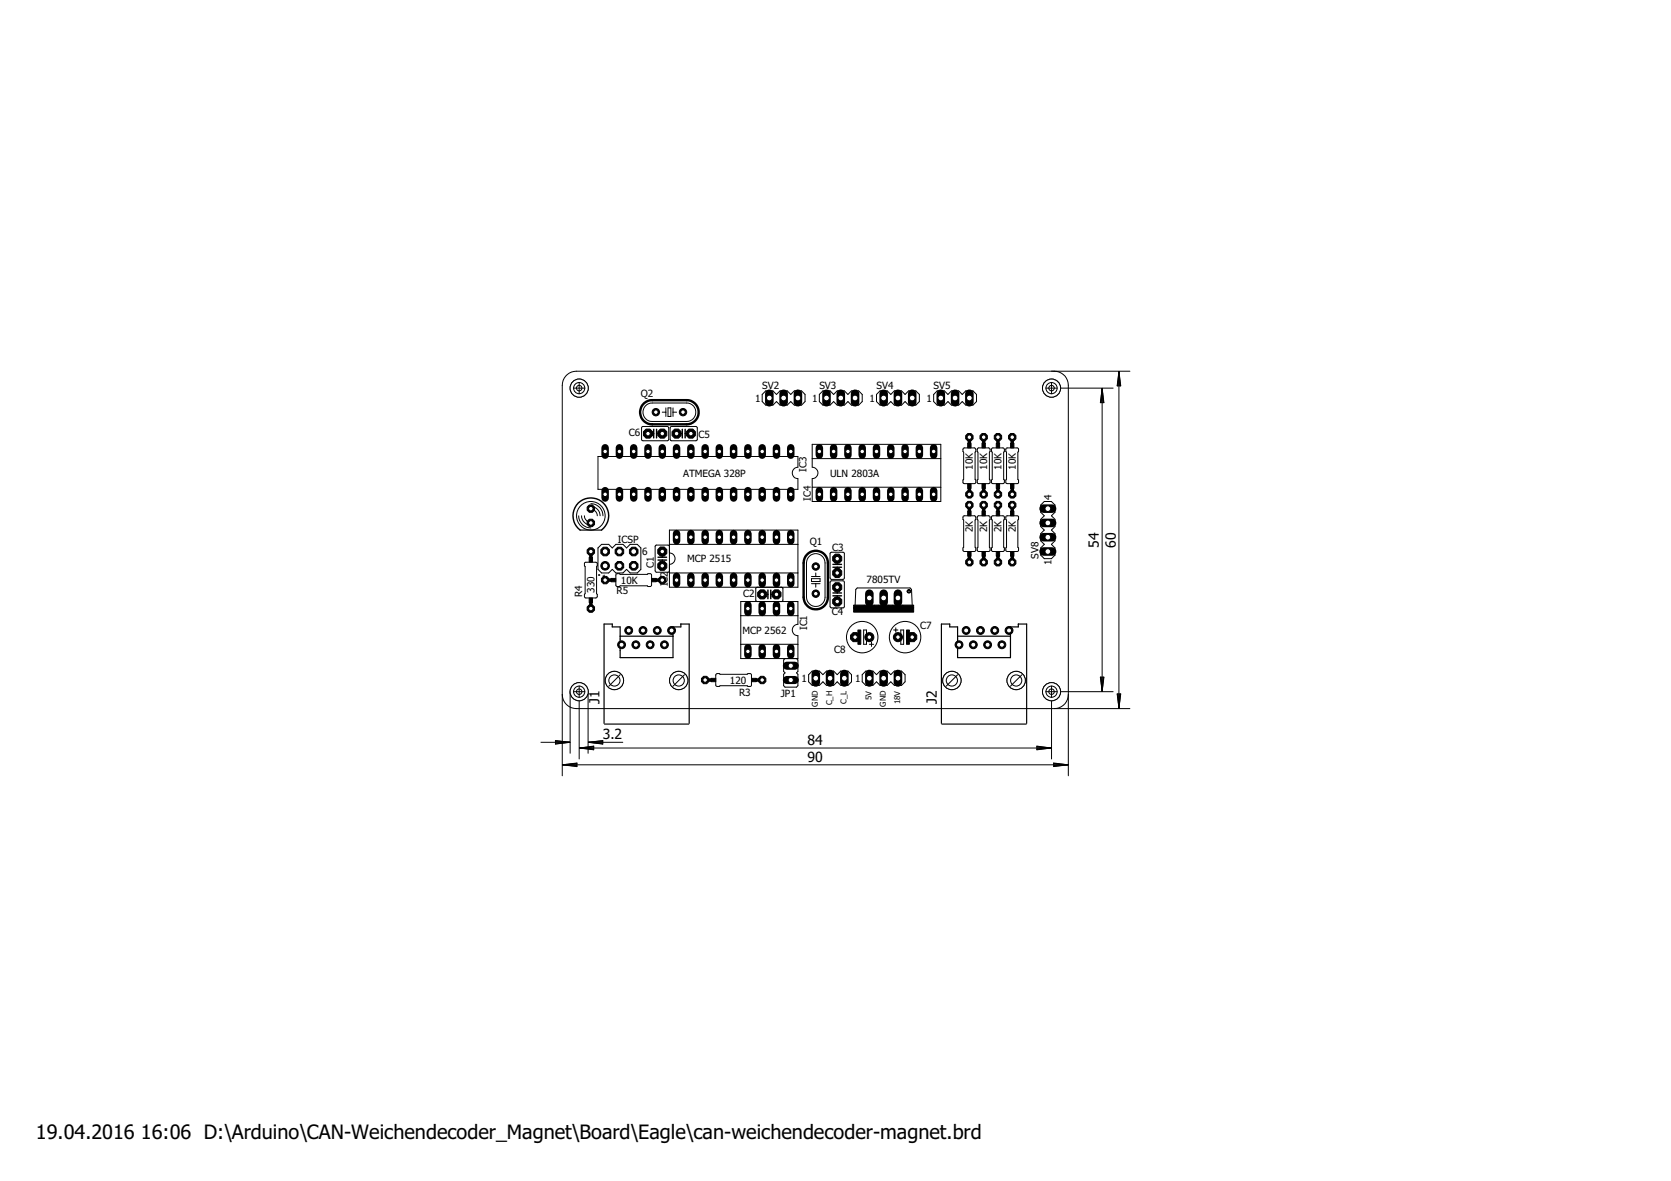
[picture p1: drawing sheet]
<svg xmlns="http://www.w3.org/2000/svg" width="297mm" height="210mm" viewBox="0 0 297 210" stroke-linecap="round" stroke-linejoin="round" font-family="sans-serif">
<defs><g id="words">
<g font-size="3.5">
<text x="6.4" y="202.5">19.04.2016</text>
<text x="25.1" y="202.5">16:06 D:\Arduino\CAN-Weichendecoder_Magnet\Board\Eagle\can-weichendecoder-magnet.brd</text>
</g>
<g font-size="2.5">
<text x="195.3" y="97.4" transform="rotate(-90 195.3 97.4)">54</text>
<text x="198.3" y="97.4" transform="rotate(-90 198.3 97.4)">60</text>
<text x="106.2" y="102.3">.</text>
<text x="106.6" y="125.1" transform="rotate(-90 106.6 125.1)">J1</text>
<text x="166.5" y="125.1" transform="rotate(-90 166.5 125.1)">J2</text>
<text x="107.1" y="131.4">3.2</text>
<text x="143.5" y="132.4">84</text>
<text x="143.5" y="135.4">90</text>
</g>
<g font-size="1.8">
<text x="113.9" y="70.6">Q2</text>
<text x="134.2" y="71.4">1</text>
<text x="135.5" y="69.1">SV2</text>
<text x="144.4" y="71.4">1</text>
<text x="145.7" y="69.1">SV3</text>
<text x="154.5" y="71.4">1</text>
<text x="155.8" y="69.1">SV4</text>
<text x="164.7" y="71.4">1</text>
<text x="166" y="69.1">SV5</text>
<text x="111.8" y="77.6">C6</text>
<text x="124.1" y="77.9">C5</text>
<text x="143.4" y="83.8" transform="rotate(-90 143.4 83.8)">IC3</text>
<text x="172.9" y="83.5" transform="rotate(-90 172.9 83.5)">10K</text>
<text x="175.5" y="83.5" transform="rotate(-90 175.5 83.5)">10K</text>
<text x="178" y="83.5" transform="rotate(-90 178 83.5)">10K</text>
<text x="180.6" y="83.5" transform="rotate(-90 180.6 83.5)">10K</text>
<text x="121.4" y="84.7">ATMEGA 328P</text>
<text x="144.1" y="89" transform="rotate(-90 144.1 89)">IC4</text>
<text x="147.6" y="84.7">ULN 2803A</text>
<text x="186.9" y="88.9" transform="rotate(-90 186.9 88.9)">4</text>
<text x="172.9" y="94.6" transform="rotate(-90 172.9 94.6)">2K</text>
<text x="175.5" y="94.6" transform="rotate(-90 175.5 94.6)">2K</text>
<text x="178" y="94.6" transform="rotate(-90 178 94.6)">2K</text>
<text x="180.6" y="94.6" transform="rotate(-90 180.6 94.6)">2K</text>
<text x="109.8" y="96.5">ICSP</text>
<text x="114.2" y="98.7">6</text>
<text x="116.2" y="100.9" transform="rotate(-90 116.2 100.9)">C1</text>
<text x="122.2" y="99.9">MCP 2515</text>
<text x="143.9" y="96.8">Q1</text>
<text x="147.9" y="98">C3</text>
<text x="184.6" y="99.3" transform="rotate(-90 184.6 99.3)">SV8</text>
<text x="186.9" y="100.4" transform="rotate(-90 186.9 100.4)">1</text>
<text x="103.5" y="106.1" transform="rotate(-90 103.5 106.1)">R4</text>
<text x="105.7" y="105.4" transform="rotate(-90 105.7 105.4)">330</text>
<text x="106.9" y="103.5">1</text>
<text x="109.6" y="105.6">R5</text>
<text x="110.4" y="103.7">10K</text>
<text x="118.7" y="104.2" transform="rotate(-90 118.7 104.2)">IC2</text>
<text x="132.1" y="106.1">C2</text>
<text x="154.1" y="103.7">7805TV</text>
<text x="154.2" y="106.9">3</text>
<text x="156.7" y="106.9">2</text>
<text x="159.3" y="106.9">1</text>
<text x="132" y="112.7">MCP 2562</text>
<text x="143.5" y="112" transform="rotate(-90 143.5 112)">IC1</text>
<text x="147.9" y="109.2">C4</text>
<text x="163.6" y="111.7">C7</text>
<text x="148.3" y="116">C8</text>
<text x="129.8" y="121.5">120</text>
<text x="131.4" y="123.7">R3</text>
<text x="138.8" y="123.9">JP1</text>
<text x="142.5" y="121.2">1</text>
<text x="152" y="121.2">1</text>
</g>
<g font-size="1.4">
<text x="145.4" y="125.6" transform="rotate(-90 145.4 125.6)">GND</text>
<text x="147.9" y="125.4" transform="rotate(-90 147.9 125.4)">C_H</text>
<text x="150.5" y="125.1" transform="rotate(-90 150.5 125.1)">C_L</text>
<text x="154.9" y="124.4" transform="rotate(-90 154.9 124.4)">5V</text>
<text x="157.5" y="125.6" transform="rotate(-90 157.5 125.6)">GND</text>
<text x="160" y="125.2" transform="rotate(-90 160 125.2)">18V</text>
</g>
</g></defs>
<g fill="none" stroke="#000" stroke-width=".18">
<path d="M114.1 75.9l4.6-.1 .2 .3v2.1l-.3 .1h-4.4l-.2-.2zM114.7 72.2a1.55 1.55 0 0 1 1.3-.6h6a1.64 1.64 0 0 1 1.7 1.7 1.64 1.64 0 0 1-1.7 1.6h-6a1.64 1.64 0 0 1-1.6-1 1.64 1.64 0 0 1 .3-1.7zM115.2 77.1h1M116.7 77.1h1M117.7 73.3h.7M118.4 72.5v1.5M118.7 72.5h.6v1.5h-.6zM119.2 75.9l4.6-.1 .2 .3-.1 2.1-.2 .1h-4.4l-.2-.2zM119.6 72.5v1.5M119.6 73.3h.7M120.3 77.1h1M121.8 77.1h1"/>
<path d="M136.1 69.5h1.3l.6 .6 .7-.6h1.2l.7 .6 .6-.6h1.3l.6 .6v1.3l-.6 .6h-1.3l-.6-.6-.7 .6h-1.2l-.7-.6-.6 .6h-1.3l-.6-.6v-1.3zM144.4 79h22.8v10.1h-22.8v-4a1.02 1.02 0 0 0 1-1 1.02 1.02 0 0 0-1-1.1zM146.3 69.5h1.3l.6 .6 .6-.6h1.3l.6 .6 .7-.6h1.2l.7 .6v1.3l-.7 .6h-1.2l-.7-.6-.6 .6h-1.3l-.6-.6-.6 .6h-1.3l-.7-.6v-1.3zM156.4 69.5h1.3l.6 .6 .7-.6h1.3l.6 .6 .6-.6h1.3l.6 .6v1.3l-.6 .6h-1.3l-.6-.6-.6 .6h-1.3l-.7-.6-.6 .6h-1.3l-.6-.6v-1.3zM166.6 69.5h1.3l.6 .6 .6-.6h1.3l.6 .6 .7-.6h1.3l.6 .6v1.3l-.6 .6h-1.3l-.7-.6-.6 .6h-1.3l-.6-.6-.6 .6h-1.3l-.6-.6v-1.3zM171.2 79.7l2-.1 .2 .2 .1 .4-.2 .2v4.8l.2 .1v.4l-.2 .2-1.9 .1-.2-.2v-.5l.1-.1zM173.8 79.7l1.9-.1 .3 .2v.4l-.1 .2v4.8l.1 .1v.4l-.2 .2-1.8 .1-.3-.2v-.5l.1-.1zM176.3 79.7l2-.1 .2 .2v.4l-.1 .2v4.8l.1 .1v.4l-.1 .2-1.9 .1-.2-.2v-.5l.1-.1zM178.9 79.7l1.9-.1 .3 .2v.4l-.2 .2v4.8l.2 .1v.5l-.2 .1-1.9 .1-.2-.2v-.5l.1-.1zM186.9 69h11M186.9 66h14M195.9 69v53.9"/>
<path d="M195.9 69l.3 2.6h-.6zM195.9 69l-.1 2.6M195.9 69l.1 2.6M195.9 69l-.3 2.6M195.9 69l.3 2.6M198.9 66v59.9M198.9 66l.3 2.6h-.6zM198.9 66l-.1 2.6M198.9 66l.1 2.6M198.9 66l-.3 2.6M198.9 66l.3 2.6M102.9 91.7a2.18 2.18 0 0 0 2.1 2.1"/>
<path d="M103.4 91.7a1.66 1.66 0 0 0 1.6 1.6M103.9 91.7l.1 .5 .3 .4 .7 .2M103.9 100l2-.1 .3 .2v.5l-.2 .1v4.8l.2 .1v.4l-.2 .3h-1.9l-.2-.2v-.5l.1-.1zM105 90.5l.7 .3 .4 .4 .1 .5M105 90a1.66 1.66 0 0 1 1.7 1.7M105 89.5a2.18 2.18 0 0 1 2.2 2.2M106.3 81.1h35.5v1.9a1.02 1.02 0 0 0-1 1.1 1.02 1.02 0 0 0 1 1v1.9h-35.5zM106.9 96.8h1.3l.6 .6 .7-.6h1.2l.7 .6 .6-.6h1.3l.6 .6v3.8l-.6 .6h-1.3l-.6-.6-.7 .6h-1.2l-.7-.6-.6 .6h-1.3l-.6-.6v-3.8zM117.7 98v1M117.7 99.5v1.1M119 97.1l-.3-.2h-2h-.2v.2v4.5l2.2 .1 .3-.2M119 98.3a1.02 1.02 0 0 1 1 1 1.02 1.02 0 0 1-1 1"/>
<path d="M119 94.2h22.8v10.2h-22.8zM119 96.8h22.8M143.9 98.8a1.65 1.65 0 0 1 1.8-.2 1.65 1.65 0 0 1 1 1.5v6.1a1.65 1.65 0 0 1-1.7 1.6 1.65 1.65 0 0 1-1.6-1.6v-6.1a1.67 1.67 0 0 1 .5-1.3zM144.4 81.5h22.8M144.4 86.6h22.8M147.6 98.2l2.2-.1 .3 .2v4.4l-.2 .3h-2.1l-.2-.2zM148.8 99.3v1M171.2 91.7h2l.2 .1 .1 .5-.2 .1v4.9l.2 .1v.4l-.2 .2h-1.9l-.2-.1v-.5l.1-.1zM173.8 91.7h1.9l.3 .1v.5l-.1 .1v4.9l.1 .1v.4l-.2 .2h-1.8l-.3-.1v-.5l.1-.1zM176.3 91.7h2l.2 .1v.5l-.1 .1v4.9l.1 .1v.4l-.1 .2h-1.9l-.2-.1v-.5l.1-.1zM178.9 91.7h1.9l.3 .1v.5l-.2 .1v4.9l.2 .1v.5l-.2 .1h-1.9l-.2-.1v-.5l.1-.1zM185.6 89.1h1.3l.6 .7v1.2l-.6 .7 .6 .6v1.3l-.6 .6 .6 .6v1.3l-.6 .7 .6 .6v1.3l-.6 .6h-1.3l-.6-.6v-1.3l.6-.6-.6-.7v-1.3l.6-.6-.6-.6v-1.3l.6-.6-.6-.7v-1.2z"/>
<path d="M109.5 102l5.6 .1 .1-.1h.5l.1 .2v1.9l-.2 .1h-.4l-.1-.1h-4.9l-.1 .1h-.5l-.1-.2zM119 101.8h22.8M127.3 119.8l.6-.1 .1 .1h4.8l.1-.1h.5l.2 .3v1.9l-.3 .1h-.4l-.1-.1h-4.8l-.1 .1h-.5l-.2-.2zM131.7 106.9h10.1v4.1a1.02 1.02 0 0 0-1 1 1.02 1.02 0 0 0 1 1v4.1h-10.1zM131.7 114.5h10.1M131.7 109.4h10.1M134.6 104.4l-.3 .2v2.1l.3 .2M135.5 105.6h1M137 105.6h1M138.9 104.4h.2l.1 .2v2.1l-.3 .2M139.6 117.1l-.3 .2v2l.3 .3-.3 .2v2.1l.3 .2h2l.2-.2v-2.1l-.2-.2 .2-.3v-2l-.2-.2M144.3 102.8h1.5v.6h-1.5z"/>
<path d="M144.3 102.5h1.5M144.3 103.7h1.5M144.4 119.3h1.2l.7 .6 .6-.6h1.3l.6 .6 .7-.6h1.2l.7 .6v1.3l-.7 .6h-1.2l-.7-.6-.6 .6h-1.3l-.6-.6-.7 .6h-1.2l-.7-.6v-1.3zM145 101.8v.7M145 103.7v.7M147.6 103.3l2.2-.1 .3 .2v4.4l-.2 .2h-2.2l-.1-.1zM148.8 100.8v1M148.8 104.4v1M148.8 105.9v1M151.6 113.2h1M152 107.7l.1-2.9 .3-.3h9.4l.2 .3 .2 2.9M153.5 112h.5v2.5h-.5z"/>
<path d="M153.9 119.3h1.3l.6 .6 .6-.6h1.3l.6 .6 .7-.6h1.3l.6 .6v1.3l-.6 .6h-1.3l-.7-.6-.6 .6h-1.3l-.6-.6-.6 .6h-1.3l-.6-.6v-1.3zM154 113.2h.9M154.5 114.5h.8M154.9 114.1v.8M158.9 112h.7M159.2 111.6v.8M159.2 113.2h.9M160.1 112h.5v2.5h-.5zM161.5 113.2h1M96.2 131.9h5.1M98.7 131.6l2.6 .3-2.6 .3zM98.7 131.8l2.6 .1"/>
<path d="M98.7 131.7l2.6 .2M99.9 123.4v14.5M100 135.9h89.8M100 135.9l2.6-.3v.6zM100 135.9l2.6 .2M100 135.9l2.6 .3M101.3 131.9l-2.6 .2M101.3 131.9l-2.6 .3M101.3 122.9v11M102.6 135.8l-2.6 .1M102.6 135.7l-2.6 .2M102.6 122.9h.7"/>
<path d="M103 122.6v12.3M103 132.9h83.9M103 132.9l2.5-.3v.7zM103 132.9l2.5 .2M103 132.9l2.5 .3M104.5 122.9v11M104.6 131.9h6.1M104.6 131.9l2.5-.3v.6zM104.6 131.9l2.5 .2M104.6 131.9l2.5 .3M105.5 132.8l-2.5 .1M105.5 132.7l-2.5 .2"/>
<path d="M107.1 131.8l-2.5 .1M107.1 131.7l-2.5 .2M184.3 132.6l2.6 .3-2.6 .4zM184.3 132.8l2.6 .1M184.3 132.7l2.6 .2M186.9 132.9l-2.6 .2M186.9 132.9l-2.6 .3M187.3 135.6l2.5 .3-2.5 .3zM187.3 135.8l2.5 .1M187.3 135.7l2.5 .2M187.4 125.9h13.5M189.8 135.9l-2.5 .2"/>
<path d="M189.8 135.9l-2.5 .3M189.9 123.4v14.5M195.6 120.4h.6l-.3 2.5zM195.6 120.4l.3 2.5M195.8 120.4l.1 2.5M196 120.4l-.1 2.5M196.2 120.4l-.3 2.5M197.9 122.9h-11v12M198.6 123.3h.6l-.3 2.6zM198.6 123.3l.3 2.6M198.8 123.3l.1 2.6M199 123.3l-.1 2.6"/>
<path d="M199.2 123.3l-.3 2.6"/>
<circle cx="105" cy="91.7" r="2.54"/>
<circle cx="153.3" cy="113.2" r="2.79"/>
<circle cx="160.9" cy="113.2" r="2.79"/>
</g>
<g fill="none" stroke="#000" stroke-width=".25">
<path d="M116.2 76.3v1.5M116.7 76.3v1.5M121.3 76.3v1.5M121.8 76.3v1.5M103.1 94.2a3.2 3.2 0 0 1-.4-4.7 3.2 3.2 0 0 1 4.7 0 3.2 3.2 0 0 1-.5 4.7M117 99h1.5M117 99.5h1.5M136.5 104.9v1.5M137 104.9v1.5M148.1 100.3h1.5M148.1 100.8h1.5M148.1 105.9h1.5"/>
<path d="M148.1 105.4h1.5"/>
</g>
<path d="M161.3 104.9a.32 .32 0 0 1 .5 0 .32 .32 0 0 1-.1 .5 .32 .32 0 0 1-.5-.3h.2a.19 .19 0 0 1 .3-.2 .2 .2 0 0 1 0 .4l-.5-.2z" fill-rule="evenodd" fill="#000" stroke="#000" stroke-width=".18"/>
<g fill="#000" stroke="#000" stroke-width=".18">
<path d="M136.5 70.5h.5v.5h-.5zM139 70.5h.6v.5h-.6zM141.6 70.5h.5v.5h-.5zM146.7 70.5h.5v.5h-.5zM149.2 70.5h.5v.5h-.5zM151.7 70.5h.6v.5h-.6zM156.8 70.5h.5v.5h-.5zM159.4 70.5h.5v.5h-.5zM161.9 70.5h.5v.5h-.5zM167 70.5h.5v.5h-.5zM169.5 70.5h.5v.5h-.5zM172 78.8h.6v.8h-.6z"/>
<path d="M172.1 70.5h.5v.5h-.5zM174.6 78.8h.6v.8h-.6zM177.1 78.8h.6v.8h-.6zM179.6 78.8h.6v.8h-.6zM104.7 99.1h.6v.8h-.6zM107.3 97.8h.5v.5h-.5zM109.9 97.8h.5v.5h-.5zM112.4 97.8h.5v.5h-.5zM172 98h.6v.9h-.6zM172 90.8h.6v.9h-.6zM172 86h.6v.8h-.6zM174.6 98h.6v.9h-.6z"/>
<path d="M174.6 90.8h.6v.9h-.6zM174.6 86h.6v.8h-.6zM177.1 98h.6v.9h-.6zM177.1 90.8h.6v.9h-.6zM177.1 86h.6v.8h-.6zM179.6 98h.6v.9h-.6zM179.6 90.8h.6v.9h-.6zM179.6 86h.6v.8h-.6zM186 95.2h.5v.5h-.5zM186 97.8h.5v.5h-.5zM186 92.7h.5v.5h-.5zM186 90.1h.5v.6h-.5z"/>
<path d="M104.7 106.3h.6v.8h-.6zM107.3 100.3h.5v.5h-.5zM108.6 102.8h.9v.6h-.9zM109.9 100.3h.5v.5h-.5zM112.4 100.3h.5v.5h-.5zM115.8 102.8h.9v.6h-.9zM140.3 118h.6v.6h-.6zM151.7 108h10.7v.8h-10.7zM151.7 107.5h1.9v.6h-1.9zM152.5 112h.5v2.5h-.5zM153.6 107.5h1.8v.6h-1.8zM155.4 107.5h.8v.6h-.8z"/>
<path d="M156.2 107.5h1.8v.6h-1.8zM158 107.5h.7v.6h-.7zM158.7 107.5h1.8v.6h-1.8zM160.5 107.5h1.9v.6h-1.9zM161.1 112h.5v2.5h-.5zM126.4 120.6h.8v.6h-.8zM133.6 120.6h.9v.6h-.9zM140.3 120.6h.6v.6h-.6zM144.8 120.3h.5v.5h-.5zM147.3 120.3h.5v.5h-.5zM149.8 120.3h.5v.5h-.5zM154.3 120.3h.5v.5h-.5z"/>
<path d="M156.8 120.3h.5v.5h-.5zM159.4 120.3h.5v.5h-.5z"/>
<circle cx="117.7" cy="100.6" r=".87"/>
</g>
<path d="M103.1 94.2h3.8M110.2 113.1h9.4M170.2 113.1h9.4M107.4 128.6v-17.7h1.4v.5h1.4v5.5h9.4v-5.5h1.4v-.5h1.5v17.7M107.5 128.7h14.9M167.3 128.6v-17.7h1.5v.5h1.4v5.5h9.4v-5.5h1.4v-.5h1.5v17.7M167.4 128.7h15" fill="none" stroke="#000" stroke-width=".21"/>
<path d="M114.5 71.7a2.01 2.01 0 0 1 1.5-.6h6a2.15 2.15 0 0 1 2.2 2.2 2.15 2.15 0 0 1-2.2 2.1h-6a2.15 2.15 0 0 1-2.1-1.4 2.15 2.15 0 0 1 .6-2.3zM143.4 98.6a2.16 2.16 0 0 1 2.4-.6 2.16 2.16 0 0 1 1.4 2.1v6.1a2.16 2.16 0 0 1-2.2 2.1 2.16 2.16 0 0 1-2.1-2.1v-6.1a2.16 2.16 0 0 1 .5-1.5z" fill="none" stroke="#000" stroke-width=".42"/>
<g fill="none" stroke="#000" stroke-width=".61">
<path d="M172.3 77.7v1M174.9 77.7v1M177.4 77.7v1M179.9 77.7v1M105 98v1M172.3 86.8v1.1M172.3 89.8v1M172.3 98.9v1M174.9 86.8v1.1M174.9 89.8v1M174.9 98.9v1M177.4 86.8v1.1"/>
<path d="M177.4 89.8v1M177.4 98.9v1M179.9 86.8v1.1M179.9 89.8v1M179.9 98.9v1M105 107.2v1M107.6 103.1h1M116.7 103.1h1M125.3 120.9h1.1M134.5 120.9h1"/>
</g>
<circle cx="117.7" cy="100.6" r=".4" fill="#fff" stroke="#000" stroke-width=".18"/>
<circle cx="117.7" cy="98" r=".87" fill="#000" stroke="#000" stroke-width=".18"/>
<circle cx="117.7" cy="98" r=".4" fill="#fff" stroke="#000" stroke-width=".18"/>
<circle cx="135.5" cy="105.6" r=".87" fill="#000" stroke="#000" stroke-width=".18"/>
<circle cx="135.5" cy="105.6" r=".4" fill="#fff" stroke="#000" stroke-width=".18"/>
<circle cx="138" cy="105.6" r=".87" fill="#000" stroke="#000" stroke-width=".18"/>
<circle cx="138" cy="105.6" r=".4" fill="#fff" stroke="#000" stroke-width=".18"/>
<circle cx="148.8" cy="101.8" r=".87" fill="#000" stroke="#000" stroke-width=".18"/>
<circle cx="148.8" cy="101.8" r=".4" fill="#fff" stroke="#000" stroke-width=".18"/>
<circle cx="148.8" cy="99.3" r=".87" fill="#000" stroke="#000" stroke-width=".18"/>
<circle cx="148.8" cy="99.3" r=".4" fill="#fff" stroke="#000" stroke-width=".18"/>
<circle cx="148.8" cy="104.4" r=".87" fill="#000" stroke="#000" stroke-width=".18"/>
<circle cx="148.8" cy="104.4" r=".4" fill="#fff" stroke="#000" stroke-width=".18"/>
<circle cx="148.8" cy="106.9" r=".87" fill="#000" stroke="#000" stroke-width=".18"/>
<circle cx="148.8" cy="106.9" r=".4" fill="#fff" stroke="#000" stroke-width=".18"/>
<circle cx="122.8" cy="77.1" r=".87" fill="#000" stroke="#000" stroke-width=".18"/>
<circle cx="122.8" cy="77.1" r=".4" fill="#fff" stroke="#000" stroke-width=".18"/>
<circle cx="120.3" cy="77.1" r=".87" fill="#000" stroke="#000" stroke-width=".18"/>
<circle cx="120.3" cy="77.1" r=".4" fill="#fff" stroke="#000" stroke-width=".18"/>
<circle cx="115.2" cy="77.1" r=".87" fill="#000" stroke="#000" stroke-width=".18"/>
<circle cx="115.2" cy="77.1" r=".4" fill="#fff" stroke="#000" stroke-width=".18"/>
<circle cx="117.7" cy="77.1" r=".87" fill="#000" stroke="#000" stroke-width=".18"/>
<circle cx="117.7" cy="77.1" r=".4" fill="#fff" stroke="#000" stroke-width=".18"/>
<circle cx="152" cy="113.2" r=".87" fill="#000" stroke="#000" stroke-width=".18"/>
<circle cx="152" cy="113.2" r=".4" fill="#fff" stroke="#000" stroke-width=".18"/>
<circle cx="154.5" cy="113.2" r=".8" fill="#000" stroke="#000" stroke-width=".18"/>
<circle cx="154.5" cy="113.2" r=".4" fill="#fff" stroke="#000" stroke-width=".18"/>
<path d="M140.6 107.5v1.3" fill="none" stroke="#000" stroke-width="1.3"/>
<circle cx="140.6" cy="108.2" r=".4" fill="#fff" stroke="#000" stroke-width=".18"/>
<path d="M138 107.5v1.3" fill="none" stroke="#000" stroke-width="1.3"/>
<circle cx="138" cy="108.2" r=".4" fill="#fff" stroke="#000" stroke-width=".18"/>
<path d="M132.9 115.1v1.3" fill="none" stroke="#000" stroke-width="1.3"/>
<circle cx="132.9" cy="115.8" r=".4" fill="#fff" stroke="#000" stroke-width=".18"/>
<path d="M135.5 115.1v1.3" fill="none" stroke="#000" stroke-width="1.3"/>
<circle cx="135.5" cy="115.8" r=".4" fill="#fff" stroke="#000" stroke-width=".18"/>
<path d="M135.5 107.5v1.3" fill="none" stroke="#000" stroke-width="1.3"/>
<circle cx="135.5" cy="108.2" r=".4" fill="#fff" stroke="#000" stroke-width=".18"/>
<path d="M132.9 107.5v1.3" fill="none" stroke="#000" stroke-width="1.3"/>
<circle cx="132.9" cy="108.2" r=".4" fill="#fff" stroke="#000" stroke-width=".18"/>
<path d="M138 115.1v1.3" fill="none" stroke="#000" stroke-width="1.3"/>
<circle cx="138" cy="115.8" r=".4" fill="#fff" stroke="#000" stroke-width=".18"/>
<path d="M140.6 115.1v1.3" fill="none" stroke="#000" stroke-width="1.3"/>
<circle cx="140.6" cy="115.8" r=".4" fill="#fff" stroke="#000" stroke-width=".18"/>
<path d="M120.3 102.4v1.4" fill="none" stroke="#000" stroke-width="1.3"/>
<circle cx="120.3" cy="103.1" r=".4" fill="#fff" stroke="#000" stroke-width=".18"/>
<path d="M122.8 102.4v1.4" fill="none" stroke="#000" stroke-width="1.3"/>
<circle cx="122.8" cy="103.1" r=".4" fill="#fff" stroke="#000" stroke-width=".18"/>
<path d="M130.4 102.4v1.4" fill="none" stroke="#000" stroke-width="1.3"/>
<circle cx="130.4" cy="103.1" r=".4" fill="#fff" stroke="#000" stroke-width=".18"/>
<path d="M132.9 102.4v1.4" fill="none" stroke="#000" stroke-width="1.3"/>
<circle cx="132.9" cy="103.1" r=".4" fill="#fff" stroke="#000" stroke-width=".18"/>
<path d="M125.3 102.4v1.4" fill="none" stroke="#000" stroke-width="1.3"/>
<circle cx="125.3" cy="103.1" r=".4" fill="#fff" stroke="#000" stroke-width=".18"/>
<path d="M127.9 102.4v1.4" fill="none" stroke="#000" stroke-width="1.3"/>
<circle cx="127.9" cy="103.1" r=".4" fill="#fff" stroke="#000" stroke-width=".18"/>
<path d="M135.5 102.4v1.4" fill="none" stroke="#000" stroke-width="1.3"/>
<circle cx="135.5" cy="103.1" r=".4" fill="#fff" stroke="#000" stroke-width=".18"/>
<path d="M138 102.4v1.4" fill="none" stroke="#000" stroke-width="1.3"/>
<circle cx="138" cy="103.1" r=".4" fill="#fff" stroke="#000" stroke-width=".18"/>
<path d="M140.6 102.4v1.4" fill="none" stroke="#000" stroke-width="1.3"/>
<circle cx="140.6" cy="103.1" r=".4" fill="#fff" stroke="#000" stroke-width=".18"/>
<path d="M140.6 94.8v1.3" fill="none" stroke="#000" stroke-width="1.3"/>
<circle cx="140.6" cy="95.5" r=".4" fill="#fff" stroke="#000" stroke-width=".18"/>
<path d="M138 94.8v1.3" fill="none" stroke="#000" stroke-width="1.3"/>
<circle cx="138" cy="95.5" r=".4" fill="#fff" stroke="#000" stroke-width=".18"/>
<path d="M135.5 94.8v1.3" fill="none" stroke="#000" stroke-width="1.3"/>
<circle cx="135.5" cy="95.5" r=".4" fill="#fff" stroke="#000" stroke-width=".18"/>
<path d="M132.9 94.8v1.3" fill="none" stroke="#000" stroke-width="1.3"/>
<circle cx="132.9" cy="95.5" r=".4" fill="#fff" stroke="#000" stroke-width=".18"/>
<path d="M130.4 94.8v1.3" fill="none" stroke="#000" stroke-width="1.3"/>
<circle cx="130.4" cy="95.5" r=".4" fill="#fff" stroke="#000" stroke-width=".18"/>
<path d="M127.9 94.8v1.3" fill="none" stroke="#000" stroke-width="1.3"/>
<circle cx="127.9" cy="95.5" r=".4" fill="#fff" stroke="#000" stroke-width=".18"/>
<path d="M125.3 94.8v1.3" fill="none" stroke="#000" stroke-width="1.3"/>
<circle cx="125.3" cy="95.5" r=".4" fill="#fff" stroke="#000" stroke-width=".18"/>
<path d="M122.8 94.8v1.3" fill="none" stroke="#000" stroke-width="1.3"/>
<circle cx="122.8" cy="95.5" r=".4" fill="#fff" stroke="#000" stroke-width=".18"/>
<path d="M120.3 94.8v1.3" fill="none" stroke="#000" stroke-width="1.3"/>
<circle cx="120.3" cy="95.5" r=".4" fill="#fff" stroke="#000" stroke-width=".18"/>
<path d="M140.6 79.6v1.3" fill="none" stroke="#000" stroke-width="1.3"/>
<circle cx="140.6" cy="80.2" r=".4" fill="#fff" stroke="#000" stroke-width=".18"/>
<path d="M138 79.6v1.3" fill="none" stroke="#000" stroke-width="1.3"/>
<circle cx="138" cy="80.2" r=".4" fill="#fff" stroke="#000" stroke-width=".18"/>
<path d="M125.3 79.6v1.3" fill="none" stroke="#000" stroke-width="1.3"/>
<circle cx="125.3" cy="80.2" r=".4" fill="#fff" stroke="#000" stroke-width=".18"/>
<path d="M122.8 79.6v1.3" fill="none" stroke="#000" stroke-width="1.3"/>
<circle cx="122.8" cy="80.2" r=".4" fill="#fff" stroke="#000" stroke-width=".18"/>
<path d="M135.5 79.6v1.3" fill="none" stroke="#000" stroke-width="1.3"/>
<circle cx="135.5" cy="80.2" r=".4" fill="#fff" stroke="#000" stroke-width=".18"/>
<path d="M132.9 79.6v1.3" fill="none" stroke="#000" stroke-width="1.3"/>
<circle cx="132.9" cy="80.2" r=".4" fill="#fff" stroke="#000" stroke-width=".18"/>
<path d="M127.9 79.6v1.3" fill="none" stroke="#000" stroke-width="1.3"/>
<circle cx="127.9" cy="80.2" r=".4" fill="#fff" stroke="#000" stroke-width=".18"/>
<path d="M130.4 79.6v1.3" fill="none" stroke="#000" stroke-width="1.3"/>
<circle cx="130.4" cy="80.2" r=".4" fill="#fff" stroke="#000" stroke-width=".18"/>
<path d="M120.3 79.6v1.3" fill="none" stroke="#000" stroke-width="1.3"/>
<circle cx="120.3" cy="80.2" r=".4" fill="#fff" stroke="#000" stroke-width=".18"/>
<path d="M117.7 79.6v1.3" fill="none" stroke="#000" stroke-width="1.3"/>
<circle cx="117.7" cy="80.2" r=".4" fill="#fff" stroke="#000" stroke-width=".18"/>
<path d="M115.2 79.6v1.3" fill="none" stroke="#000" stroke-width="1.3"/>
<circle cx="115.2" cy="80.2" r=".4" fill="#fff" stroke="#000" stroke-width=".18"/>
<path d="M112.6 79.6v1.3" fill="none" stroke="#000" stroke-width="1.3"/>
<circle cx="112.6" cy="80.2" r=".4" fill="#fff" stroke="#000" stroke-width=".18"/>
<path d="M110.1 79.6v1.3" fill="none" stroke="#000" stroke-width="1.3"/>
<circle cx="110.1" cy="80.2" r=".4" fill="#fff" stroke="#000" stroke-width=".18"/>
<path d="M107.6 79.6v1.3" fill="none" stroke="#000" stroke-width="1.3"/>
<circle cx="107.6" cy="80.2" r=".4" fill="#fff" stroke="#000" stroke-width=".18"/>
<path d="M107.6 87.2v1.3" fill="none" stroke="#000" stroke-width="1.3"/>
<circle cx="107.6" cy="87.9" r=".4" fill="#fff" stroke="#000" stroke-width=".18"/>
<path d="M110.1 87.2v1.3" fill="none" stroke="#000" stroke-width="1.3"/>
<circle cx="110.1" cy="87.9" r=".4" fill="#fff" stroke="#000" stroke-width=".18"/>
<path d="M112.6 87.2v1.3" fill="none" stroke="#000" stroke-width="1.3"/>
<circle cx="112.6" cy="87.9" r=".4" fill="#fff" stroke="#000" stroke-width=".18"/>
<path d="M115.2 87.2v1.3" fill="none" stroke="#000" stroke-width="1.3"/>
<circle cx="115.2" cy="87.9" r=".4" fill="#fff" stroke="#000" stroke-width=".18"/>
<path d="M117.7 87.2v1.3" fill="none" stroke="#000" stroke-width="1.3"/>
<circle cx="117.7" cy="87.9" r=".4" fill="#fff" stroke="#000" stroke-width=".18"/>
<path d="M120.3 87.2v1.3" fill="none" stroke="#000" stroke-width="1.3"/>
<circle cx="120.3" cy="87.9" r=".4" fill="#fff" stroke="#000" stroke-width=".18"/>
<path d="M122.8 87.2v1.3" fill="none" stroke="#000" stroke-width="1.3"/>
<circle cx="122.8" cy="87.9" r=".4" fill="#fff" stroke="#000" stroke-width=".18"/>
<path d="M125.3 87.2v1.3" fill="none" stroke="#000" stroke-width="1.3"/>
<circle cx="125.3" cy="87.9" r=".4" fill="#fff" stroke="#000" stroke-width=".18"/>
<path d="M127.9 87.2v1.3" fill="none" stroke="#000" stroke-width="1.3"/>
<circle cx="127.9" cy="87.9" r=".4" fill="#fff" stroke="#000" stroke-width=".18"/>
<path d="M130.4 87.2v1.3" fill="none" stroke="#000" stroke-width="1.3"/>
<circle cx="130.4" cy="87.9" r=".4" fill="#fff" stroke="#000" stroke-width=".18"/>
<path d="M132.9 87.2v1.3" fill="none" stroke="#000" stroke-width="1.3"/>
<circle cx="132.9" cy="87.9" r=".4" fill="#fff" stroke="#000" stroke-width=".18"/>
<path d="M135.5 87.2v1.3" fill="none" stroke="#000" stroke-width="1.3"/>
<circle cx="135.5" cy="87.9" r=".4" fill="#fff" stroke="#000" stroke-width=".18"/>
<path d="M138 87.2v1.3" fill="none" stroke="#000" stroke-width="1.3"/>
<circle cx="138" cy="87.9" r=".4" fill="#fff" stroke="#000" stroke-width=".18"/>
<path d="M140.6 87.2v1.3" fill="none" stroke="#000" stroke-width="1.3"/>
<circle cx="140.6" cy="87.9" r=".4" fill="#fff" stroke="#000" stroke-width=".18"/>
<path d="M145.6 87.2v1.3" fill="none" stroke="#000" stroke-width="1.3"/>
<circle cx="145.6" cy="87.9" r=".4" fill="#fff" stroke="#000" stroke-width=".18"/>
<path d="M148.2 87.2v1.3" fill="none" stroke="#000" stroke-width="1.3"/>
<circle cx="148.2" cy="87.9" r=".4" fill="#fff" stroke="#000" stroke-width=".18"/>
<path d="M155.8 87.2v1.3" fill="none" stroke="#000" stroke-width="1.3"/>
<circle cx="155.8" cy="87.9" r=".4" fill="#fff" stroke="#000" stroke-width=".18"/>
<path d="M158.3 87.2v1.3" fill="none" stroke="#000" stroke-width="1.3"/>
<circle cx="158.3" cy="87.9" r=".4" fill="#fff" stroke="#000" stroke-width=".18"/>
<path d="M150.7 87.2v1.3" fill="none" stroke="#000" stroke-width="1.3"/>
<circle cx="150.7" cy="87.9" r=".4" fill="#fff" stroke="#000" stroke-width=".18"/>
<path d="M153.3 87.2v1.3" fill="none" stroke="#000" stroke-width="1.3"/>
<circle cx="153.3" cy="87.9" r=".4" fill="#fff" stroke="#000" stroke-width=".18"/>
<path d="M160.9 87.2v1.3" fill="none" stroke="#000" stroke-width="1.3"/>
<circle cx="160.9" cy="87.9" r=".4" fill="#fff" stroke="#000" stroke-width=".18"/>
<path d="M163.4 87.2v1.3" fill="none" stroke="#000" stroke-width="1.3"/>
<circle cx="163.4" cy="87.9" r=".4" fill="#fff" stroke="#000" stroke-width=".18"/>
<path d="M166 87.2v1.3" fill="none" stroke="#000" stroke-width="1.3"/>
<circle cx="166" cy="87.9" r=".4" fill="#fff" stroke="#000" stroke-width=".18"/>
<path d="M166 79.6v1.3" fill="none" stroke="#000" stroke-width="1.3"/>
<circle cx="166" cy="80.2" r=".4" fill="#fff" stroke="#000" stroke-width=".18"/>
<path d="M163.4 79.6v1.3" fill="none" stroke="#000" stroke-width="1.3"/>
<circle cx="163.4" cy="80.2" r=".4" fill="#fff" stroke="#000" stroke-width=".18"/>
<path d="M160.9 79.6v1.3" fill="none" stroke="#000" stroke-width="1.3"/>
<circle cx="160.9" cy="80.2" r=".4" fill="#fff" stroke="#000" stroke-width=".18"/>
<path d="M158.3 79.6v1.3" fill="none" stroke="#000" stroke-width="1.3"/>
<circle cx="158.3" cy="80.2" r=".4" fill="#fff" stroke="#000" stroke-width=".18"/>
<path d="M155.8 79.6v1.3" fill="none" stroke="#000" stroke-width="1.3"/>
<circle cx="155.8" cy="80.2" r=".4" fill="#fff" stroke="#000" stroke-width=".18"/>
<path d="M153.3 79.6v1.3" fill="none" stroke="#000" stroke-width="1.3"/>
<circle cx="153.3" cy="80.2" r=".4" fill="#fff" stroke="#000" stroke-width=".18"/>
<path d="M150.7 79.6v1.3" fill="none" stroke="#000" stroke-width="1.3"/>
<circle cx="150.7" cy="80.2" r=".4" fill="#fff" stroke="#000" stroke-width=".18"/>
<path d="M148.2 79.6v1.3" fill="none" stroke="#000" stroke-width="1.3"/>
<circle cx="148.2" cy="80.2" r=".4" fill="#fff" stroke="#000" stroke-width=".18"/>
<path d="M145.6 79.6v1.3" fill="none" stroke="#000" stroke-width="1.3"/>
<circle cx="145.6" cy="80.2" r=".4" fill="#fff" stroke="#000" stroke-width=".18"/>
<path d="M159.6 105.5v1.5" fill="none" stroke="#000" stroke-width="1.5"/>
<circle cx="159.6" cy="106.3" r=".51" fill="#fff" stroke="#000" stroke-width=".18"/>
<path d="M157.1 105.5v1.5" fill="none" stroke="#000" stroke-width="1.5"/>
<circle cx="157.1" cy="106.3" r=".51" fill="#fff" stroke="#000" stroke-width=".18"/>
<path d="M154.5 105.5v1.5" fill="none" stroke="#000" stroke-width="1.5"/>
<circle cx="154.5" cy="106.3" r=".51" fill="#fff" stroke="#000" stroke-width=".18"/>
<path d="M139.9 120.9h1.4" fill="none" stroke="#000" stroke-width="1.4"/>
<circle cx="140.6" cy="120.9" r=".47" fill="#fff" stroke="#000" stroke-width=".18"/>
<path d="M139.9 118.3h1.4" fill="none" stroke="#000" stroke-width="1.4"/>
<circle cx="140.6" cy="118.3" r=".47" fill="#fff" stroke="#000" stroke-width=".18"/>
<circle cx="105" cy="90.4" r=".71" fill="#000" stroke="#000" stroke-width=".18"/>
<circle cx="105" cy="90.4" r=".4" fill="#fff" stroke="#000" stroke-width=".18"/>
<circle cx="105" cy="92.9" r=".71" fill="#000" stroke="#000" stroke-width=".18"/>
<circle cx="105" cy="92.9" r=".4" fill="#fff" stroke="#000" stroke-width=".18"/>
<circle cx="145" cy="105.5" r=".66" fill="#000" stroke="#000" stroke-width=".18"/>
<circle cx="145" cy="105.5" r=".4" fill="#fff" stroke="#000" stroke-width=".18"/>
<circle cx="145" cy="100.7" r=".66" fill="#000" stroke="#000" stroke-width=".18"/>
<circle cx="145" cy="100.7" r=".4" fill="#fff" stroke="#000" stroke-width=".18"/>
<circle cx="116.6" cy="73.3" r=".66" fill="#000" stroke="#000" stroke-width=".18"/>
<circle cx="116.6" cy="73.3" r=".4" fill="#fff" stroke="#000" stroke-width=".18"/>
<circle cx="121.4" cy="73.3" r=".66" fill="#000" stroke="#000" stroke-width=".18"/>
<circle cx="121.4" cy="73.3" r=".4" fill="#fff" stroke="#000" stroke-width=".18"/>
<circle cx="172.3" cy="89.8" r=".71" fill="#000" stroke="#000" stroke-width=".18"/>
<circle cx="172.3" cy="89.8" r=".4" fill="#fff" stroke="#000" stroke-width=".18"/>
<circle cx="172.3" cy="99.9" r=".71" fill="#000" stroke="#000" stroke-width=".18"/>
<circle cx="172.3" cy="99.9" r=".4" fill="#fff" stroke="#000" stroke-width=".18"/>
<circle cx="174.9" cy="89.8" r=".71" fill="#000" stroke="#000" stroke-width=".18"/>
<circle cx="174.9" cy="89.8" r=".4" fill="#fff" stroke="#000" stroke-width=".18"/>
<circle cx="174.9" cy="99.9" r=".71" fill="#000" stroke="#000" stroke-width=".18"/>
<circle cx="174.9" cy="99.9" r=".4" fill="#fff" stroke="#000" stroke-width=".18"/>
<circle cx="177.4" cy="89.8" r=".71" fill="#000" stroke="#000" stroke-width=".18"/>
<circle cx="177.4" cy="89.8" r=".4" fill="#fff" stroke="#000" stroke-width=".18"/>
<circle cx="177.4" cy="99.9" r=".71" fill="#000" stroke="#000" stroke-width=".18"/>
<circle cx="177.4" cy="99.9" r=".4" fill="#fff" stroke="#000" stroke-width=".18"/>
<circle cx="179.9" cy="89.8" r=".71" fill="#000" stroke="#000" stroke-width=".18"/>
<circle cx="179.9" cy="89.8" r=".4" fill="#fff" stroke="#000" stroke-width=".18"/>
<circle cx="179.9" cy="99.9" r=".71" fill="#000" stroke="#000" stroke-width=".18"/>
<circle cx="179.9" cy="99.9" r=".4" fill="#fff" stroke="#000" stroke-width=".18"/>
<circle cx="135.5" cy="120.9" r=".71" fill="#000" stroke="#000" stroke-width=".18"/>
<circle cx="135.5" cy="120.9" r=".4" fill="#fff" stroke="#000" stroke-width=".18"/>
<circle cx="125.3" cy="120.9" r=".71" fill="#000" stroke="#000" stroke-width=".18"/>
<circle cx="125.3" cy="120.9" r=".4" fill="#fff" stroke="#000" stroke-width=".18"/>
<circle cx="105" cy="108.2" r=".71" fill="#000" stroke="#000" stroke-width=".18"/>
<circle cx="105" cy="108.2" r=".4" fill="#fff" stroke="#000" stroke-width=".18"/>
<circle cx="105" cy="98" r=".71" fill="#000" stroke="#000" stroke-width=".18"/>
<circle cx="105" cy="98" r=".4" fill="#fff" stroke="#000" stroke-width=".18"/>
<circle cx="107.6" cy="103.1" r=".71" fill="#000" stroke="#000" stroke-width=".18"/>
<circle cx="107.6" cy="103.1" r=".4" fill="#fff" stroke="#000" stroke-width=".18"/>
<circle cx="117.7" cy="103.1" r=".71" fill="#000" stroke="#000" stroke-width=".18"/>
<circle cx="117.7" cy="103.1" r=".4" fill="#fff" stroke="#000" stroke-width=".18"/>
<circle cx="172.3" cy="77.7" r=".71" fill="#000" stroke="#000" stroke-width=".18"/>
<circle cx="172.3" cy="77.7" r=".4" fill="#fff" stroke="#000" stroke-width=".18"/>
<circle cx="172.3" cy="87.9" r=".71" fill="#000" stroke="#000" stroke-width=".18"/>
<circle cx="172.3" cy="87.9" r=".4" fill="#fff" stroke="#000" stroke-width=".18"/>
<circle cx="174.9" cy="77.7" r=".71" fill="#000" stroke="#000" stroke-width=".18"/>
<circle cx="174.9" cy="77.7" r=".4" fill="#fff" stroke="#000" stroke-width=".18"/>
<circle cx="174.9" cy="87.9" r=".71" fill="#000" stroke="#000" stroke-width=".18"/>
<circle cx="174.9" cy="87.9" r=".4" fill="#fff" stroke="#000" stroke-width=".18"/>
<circle cx="177.4" cy="77.7" r=".71" fill="#000" stroke="#000" stroke-width=".18"/>
<circle cx="177.4" cy="77.7" r=".4" fill="#fff" stroke="#000" stroke-width=".18"/>
<circle cx="177.4" cy="87.9" r=".71" fill="#000" stroke="#000" stroke-width=".18"/>
<circle cx="177.4" cy="87.9" r=".4" fill="#fff" stroke="#000" stroke-width=".18"/>
<circle cx="179.9" cy="77.7" r=".71" fill="#000" stroke="#000" stroke-width=".18"/>
<circle cx="179.9" cy="77.7" r=".4" fill="#fff" stroke="#000" stroke-width=".18"/>
<circle cx="179.9" cy="87.9" r=".71" fill="#000" stroke="#000" stroke-width=".18"/>
<circle cx="179.9" cy="87.9" r=".4" fill="#fff" stroke="#000" stroke-width=".18"/>
<circle cx="107.6" cy="100.6" r=".76" fill="#000" stroke="#000" stroke-width=".18"/>
<circle cx="107.6" cy="100.6" r=".51" fill="#fff" stroke="#000" stroke-width=".18"/>
<circle cx="110.1" cy="100.6" r=".83" fill="#000" stroke="#000" stroke-width=".18"/>
<circle cx="110.1" cy="100.6" r=".51" fill="#fff" stroke="#000" stroke-width=".18"/>
<circle cx="112.6" cy="100.6" r=".83" fill="#000" stroke="#000" stroke-width=".18"/>
<circle cx="112.6" cy="100.6" r=".51" fill="#fff" stroke="#000" stroke-width=".18"/>
<circle cx="107.6" cy="98" r=".83" fill="#000" stroke="#000" stroke-width=".18"/>
<circle cx="107.6" cy="98" r=".51" fill="#fff" stroke="#000" stroke-width=".18"/>
<circle cx="110.1" cy="98" r=".83" fill="#000" stroke="#000" stroke-width=".18"/>
<circle cx="110.1" cy="98" r=".51" fill="#fff" stroke="#000" stroke-width=".18"/>
<circle cx="112.6" cy="98" r=".83" fill="#000" stroke="#000" stroke-width=".18"/>
<circle cx="112.6" cy="98" r=".51" fill="#fff" stroke="#000" stroke-width=".18"/>
<path d="M136.8 70v1.5" fill="none" stroke="#000" stroke-width="1.5"/>
<circle cx="136.8" cy="70.7" r=".51" fill="#fff" stroke="#000" stroke-width=".18"/>
<path d="M139.3 70v1.5" fill="none" stroke="#000" stroke-width="1.5"/>
<circle cx="139.3" cy="70.7" r=".51" fill="#fff" stroke="#000" stroke-width=".18"/>
<path d="M141.8 70v1.5" fill="none" stroke="#000" stroke-width="1.5"/>
<circle cx="141.8" cy="70.7" r=".51" fill="#fff" stroke="#000" stroke-width=".18"/>
<path d="M146.9 70v1.5" fill="none" stroke="#000" stroke-width="1.5"/>
<circle cx="146.9" cy="70.7" r=".51" fill="#fff" stroke="#000" stroke-width=".18"/>
<path d="M149.5 70v1.5" fill="none" stroke="#000" stroke-width="1.5"/>
<circle cx="149.5" cy="70.7" r=".51" fill="#fff" stroke="#000" stroke-width=".18"/>
<path d="M152 70v1.5" fill="none" stroke="#000" stroke-width="1.5"/>
<circle cx="152" cy="70.7" r=".51" fill="#fff" stroke="#000" stroke-width=".18"/>
<path d="M157.1 70v1.5" fill="none" stroke="#000" stroke-width="1.5"/>
<circle cx="157.1" cy="70.7" r=".51" fill="#fff" stroke="#000" stroke-width=".18"/>
<path d="M159.6 70v1.5" fill="none" stroke="#000" stroke-width="1.5"/>
<circle cx="159.6" cy="70.7" r=".51" fill="#fff" stroke="#000" stroke-width=".18"/>
<path d="M162.2 70v1.5" fill="none" stroke="#000" stroke-width="1.5"/>
<circle cx="162.2" cy="70.7" r=".51" fill="#fff" stroke="#000" stroke-width=".18"/>
<path d="M167.2 70v1.5" fill="none" stroke="#000" stroke-width="1.5"/>
<circle cx="167.2" cy="70.7" r=".51" fill="#fff" stroke="#000" stroke-width=".18"/>
<path d="M169.8 70v1.5" fill="none" stroke="#000" stroke-width="1.5"/>
<circle cx="169.8" cy="70.7" r=".51" fill="#fff" stroke="#000" stroke-width=".18"/>
<path d="M172.3 70v1.5" fill="none" stroke="#000" stroke-width="1.5"/>
<circle cx="172.3" cy="70.7" r=".51" fill="#fff" stroke="#000" stroke-width=".18"/>
<path d="M154.5 119.8v1.5" fill="none" stroke="#000" stroke-width="1.5"/>
<circle cx="154.5" cy="120.5" r=".51" fill="#fff" stroke="#000" stroke-width=".18"/>
<path d="M157.1 119.8v1.5" fill="none" stroke="#000" stroke-width="1.5"/>
<circle cx="157.1" cy="120.5" r=".51" fill="#fff" stroke="#000" stroke-width=".18"/>
<path d="M159.6 119.8v1.5" fill="none" stroke="#000" stroke-width="1.5"/>
<circle cx="159.6" cy="120.5" r=".51" fill="#fff" stroke="#000" stroke-width=".18"/>
<path d="M145 119.8v1.5" fill="none" stroke="#000" stroke-width="1.5"/>
<circle cx="145" cy="120.5" r=".51" fill="#fff" stroke="#000" stroke-width=".18"/>
<path d="M147.6 119.8v1.5" fill="none" stroke="#000" stroke-width="1.5"/>
<circle cx="147.6" cy="120.5" r=".51" fill="#fff" stroke="#000" stroke-width=".18"/>
<path d="M150.1 119.8v1.5" fill="none" stroke="#000" stroke-width="1.5"/>
<circle cx="150.1" cy="120.5" r=".51" fill="#fff" stroke="#000" stroke-width=".18"/>
<circle cx="114.3" cy="112.1" r=".7" fill="#000" stroke="#000" stroke-width=".18"/>
<circle cx="114.3" cy="112.1" r=".44" fill="#fff" stroke="#000" stroke-width=".18"/>
<circle cx="113" cy="114.6" r=".7" fill="#000" stroke="#000" stroke-width=".18"/>
<circle cx="113" cy="114.6" r=".44" fill="#fff" stroke="#000" stroke-width=".18"/>
<circle cx="111.8" cy="112.1" r=".7" fill="#000" stroke="#000" stroke-width=".18"/>
<circle cx="111.8" cy="112.1" r=".44" fill="#fff" stroke="#000" stroke-width=".18"/>
<circle cx="110.5" cy="114.6" r=".7" fill="#000" stroke="#000" stroke-width=".18"/>
<circle cx="110.5" cy="114.6" r=".44" fill="#fff" stroke="#000" stroke-width=".18"/>
<circle cx="115.6" cy="114.6" r=".7" fill="#000" stroke="#000" stroke-width=".18"/>
<circle cx="115.6" cy="114.6" r=".44" fill="#fff" stroke="#000" stroke-width=".18"/>
<circle cx="116.8" cy="112.1" r=".7" fill="#000" stroke="#000" stroke-width=".18"/>
<circle cx="116.8" cy="112.1" r=".44" fill="#fff" stroke="#000" stroke-width=".18"/>
<circle cx="118.1" cy="114.6" r=".7" fill="#000" stroke="#000" stroke-width=".18"/>
<circle cx="118.1" cy="114.6" r=".44" fill="#fff" stroke="#000" stroke-width=".18"/>
<circle cx="119.4" cy="112.1" r=".7" fill="#000" stroke="#000" stroke-width=".18"/>
<circle cx="119.4" cy="112.1" r=".44" fill="#fff" stroke="#000" stroke-width=".18"/>
<circle cx="174.3" cy="112.1" r=".7" fill="#000" stroke="#000" stroke-width=".18"/>
<circle cx="174.3" cy="112.1" r=".44" fill="#fff" stroke="#000" stroke-width=".18"/>
<circle cx="173" cy="114.6" r=".7" fill="#000" stroke="#000" stroke-width=".18"/>
<circle cx="173" cy="114.6" r=".44" fill="#fff" stroke="#000" stroke-width=".18"/>
<circle cx="171.7" cy="112.1" r=".7" fill="#000" stroke="#000" stroke-width=".18"/>
<circle cx="171.7" cy="112.1" r=".44" fill="#fff" stroke="#000" stroke-width=".18"/>
<circle cx="170.5" cy="114.6" r=".7" fill="#000" stroke="#000" stroke-width=".18"/>
<circle cx="170.5" cy="114.6" r=".44" fill="#fff" stroke="#000" stroke-width=".18"/>
<circle cx="175.6" cy="114.6" r=".7" fill="#000" stroke="#000" stroke-width=".18"/>
<circle cx="175.6" cy="114.6" r=".44" fill="#fff" stroke="#000" stroke-width=".18"/>
<circle cx="176.8" cy="112.1" r=".7" fill="#000" stroke="#000" stroke-width=".18"/>
<circle cx="176.8" cy="112.1" r=".44" fill="#fff" stroke="#000" stroke-width=".18"/>
<circle cx="178.1" cy="114.6" r=".7" fill="#000" stroke="#000" stroke-width=".18"/>
<circle cx="178.1" cy="114.6" r=".44" fill="#fff" stroke="#000" stroke-width=".18"/>
<circle cx="179.4" cy="112.1" r=".7" fill="#000" stroke="#000" stroke-width=".18"/>
<circle cx="179.4" cy="112.1" r=".44" fill="#fff" stroke="#000" stroke-width=".18"/>
<circle cx="162.2" cy="113.2" r=".87" fill="#000" stroke="#000" stroke-width=".18"/>
<circle cx="162.2" cy="113.2" r=".4" fill="#fff" stroke="#000" stroke-width=".18"/>
<circle cx="159.6" cy="113.2" r=".8" fill="#000" stroke="#000" stroke-width=".18"/>
<circle cx="159.6" cy="113.2" r=".4" fill="#fff" stroke="#000" stroke-width=".18"/>
<path d="M185.5 98h1.5" fill="none" stroke="#000" stroke-width="1.5"/>
<circle cx="186.3" cy="98" r=".51" fill="#fff" stroke="#000" stroke-width=".18"/>
<path d="M185.5 95.5h1.5" fill="none" stroke="#000" stroke-width="1.5"/>
<circle cx="186.3" cy="95.5" r=".51" fill="#fff" stroke="#000" stroke-width=".18"/>
<path d="M185.5 92.9h1.5" fill="none" stroke="#000" stroke-width="1.5"/>
<circle cx="186.3" cy="92.9" r=".51" fill="#fff" stroke="#000" stroke-width=".18"/>
<path d="M185.5 90.4h1.5" fill="none" stroke="#000" stroke-width="1.5"/>
<circle cx="186.3" cy="90.4" r=".51" fill="#fff" stroke="#000" stroke-width=".18"/>
<circle cx="103" cy="122.9" r="1.61" fill="none" stroke="#000" stroke-width=".18"/>
<circle cx="103" cy="122.9" r="1.61" fill="#fff" stroke="#000" stroke-width=".18"/>
<circle cx="186.9" cy="122.9" r="1.61" fill="none" stroke="#000" stroke-width=".18"/>
<circle cx="186.9" cy="122.9" r="1.61" fill="#fff" stroke="#000" stroke-width=".18"/>
<circle cx="186.9" cy="69" r="1.61" fill="none" stroke="#000" stroke-width=".18"/>
<circle cx="186.9" cy="69" r="1.61" fill="#fff" stroke="#000" stroke-width=".18"/>
<circle cx="103" cy="69" r="1.61" fill="none" stroke="#000" stroke-width=".18"/>
<circle cx="103" cy="69" r="1.61" fill="#fff" stroke="#000" stroke-width=".18"/>
<g fill="none" stroke="#000" stroke-width=".18">
<path d="M100.5 66.9a2.5 2.5 0 0 1 1.9-.9h85a2.51 2.51 0 0 1 2.5 2.5v54.9a2.47 2.47 0 0 1-2.5 2.5h-85a2.51 2.51 0 0 1-2.5-2.5v-54.9a2.47 2.47 0 0 1 .6-1.6z"/>
<circle cx="109.2" cy="120.9" r="1.63"/>
</g>
<circle cx="109.2" cy="120.9" r="1.63" fill="#fff" stroke="#000" stroke-width=".18"/>
<circle cx="120.6" cy="120.9" r="1.63" fill="none" stroke="#000" stroke-width=".18"/>
<circle cx="120.6" cy="120.9" r="1.63" fill="#fff" stroke="#000" stroke-width=".18"/>
<circle cx="169.2" cy="120.9" r="1.63" fill="none" stroke="#000" stroke-width=".18"/>
<circle cx="169.2" cy="120.9" r="1.63" fill="#fff" stroke="#000" stroke-width=".18"/>
<circle cx="180.6" cy="120.9" r="1.63" fill="none" stroke="#000" stroke-width=".18"/>
<circle cx="180.6" cy="120.9" r="1.63" fill="#fff" stroke="#000" stroke-width=".18"/>
<g fill="none" stroke="#000" stroke-width=".18">
<path d="M101.9 69h2.1M103 68v2M185.9 69h2M186.9 68v2M110.2 119.9l-2 2.1M121.7 119.9l-2.1 2.1M170.2 119.9l-2 2.1M181.7 119.9l-2.1 2.1M101.9 122.9h2.1M103 121.9v2.1M185.9 122.9h2M186.9 121.9v2.1"/>
<circle cx="103" cy="69" r=".99"/>
<circle cx="103" cy="69" r=".49"/>
<circle cx="186.9" cy="69" r=".99"/>
<circle cx="186.9" cy="69" r=".49"/>
<circle cx="103" cy="122.9" r=".99"/>
<circle cx="103" cy="122.9" r=".49"/>
<circle cx="109.2" cy="120.9" r=".99"/>
<circle cx="120.6" cy="120.9" r=".99"/>
<circle cx="169.2" cy="120.9" r=".99"/>
<circle cx="180.6" cy="120.9" r=".99"/>
<circle cx="186.9" cy="122.9" r=".99"/>
<circle cx="186.9" cy="122.9" r=".49"/>
</g>
<use href="#words"/>
</svg>
